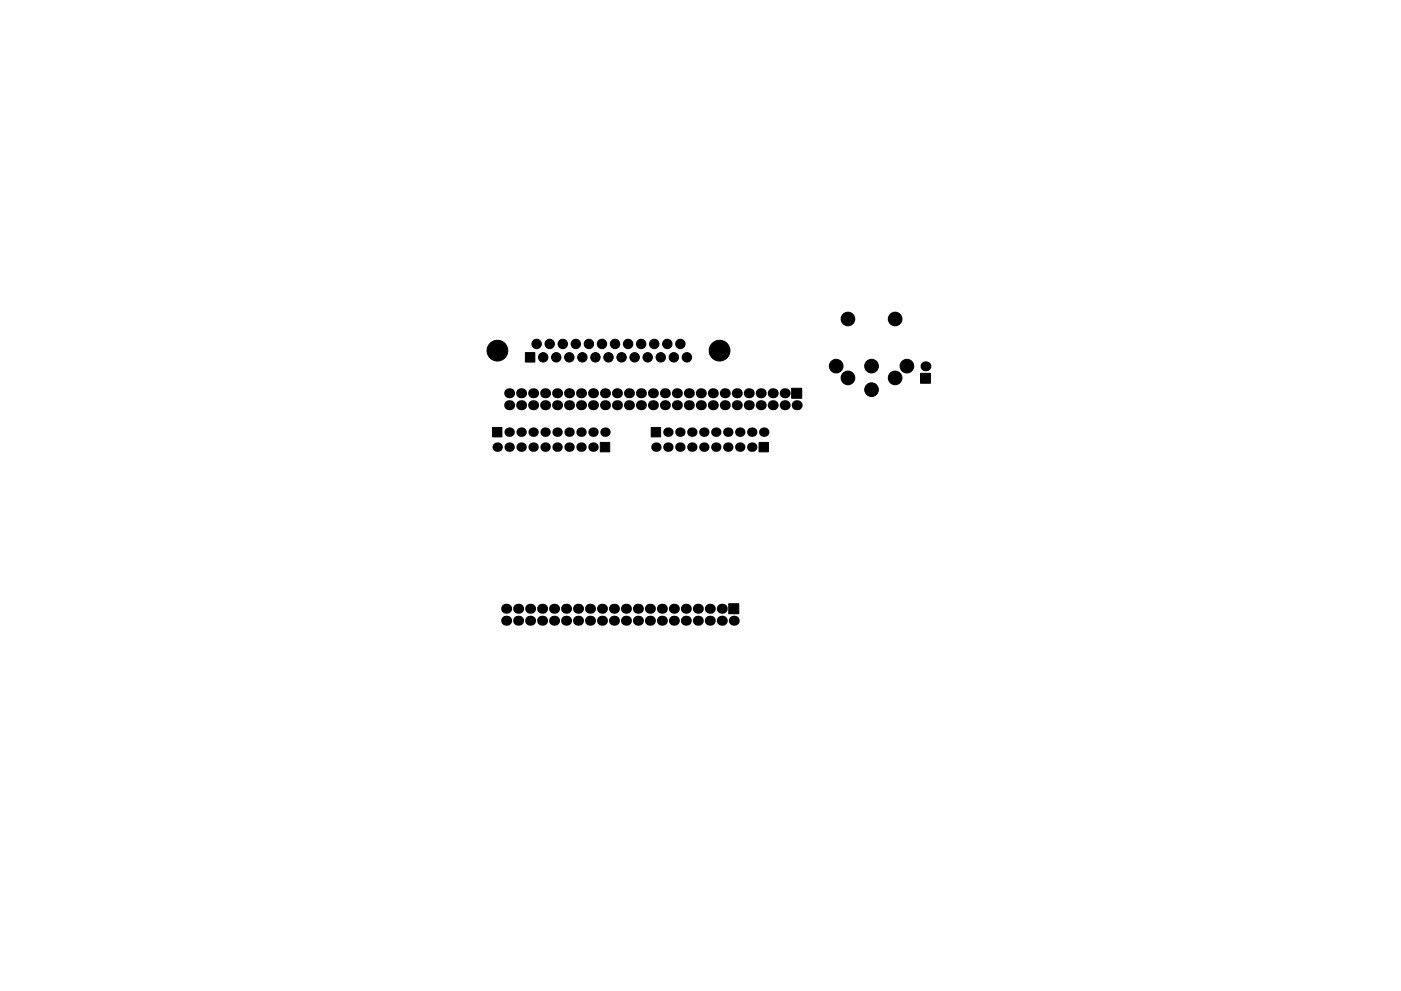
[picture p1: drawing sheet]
<svg xmlns="http://www.w3.org/2000/svg" width="297mm" height="210mm" viewBox="0 0 297 210" stroke-linecap="round" stroke-linejoin="round" font-family="sans-serif">
<g fill="#000" stroke="#000" stroke-width=".21">
<path d="M111.4 74.8h2v2h-2zM195.2 79.2h2.1v2.1h-2.1zM104.4 90.7h2v2h-2zM127.3 93.9h2v2h-2zM138.1 90.7h2v2h-2zM160.9 93.9h2v2h-2zM167.8 82.4h2.2v2.1h-2.2zM154.5 128.1h2.1v2.1h-2.1z"/>
<circle cx="105.5" cy="74.4" r="2.2"/>
<circle cx="113.8" cy="73" r="1"/>
<circle cx="115.2" cy="75.8" r="1"/>
<circle cx="116.5" cy="73" r="1"/>
<circle cx="117.9" cy="75.8" r="1"/>
<circle cx="119.3" cy="73" r="1"/>
<circle cx="120.7" cy="75.8" r="1"/>
<circle cx="122.1" cy="73" r="1"/>
<circle cx="123.5" cy="75.8" r="1"/>
<circle cx="124.9" cy="73" r="1"/>
<circle cx="126.2" cy="75.8" r="1"/>
<circle cx="127.6" cy="73" r="1"/>
<circle cx="129" cy="75.8" r="1"/>
<circle cx="130.4" cy="73" r="1"/>
<circle cx="131.8" cy="75.8" r="1"/>
<circle cx="133.2" cy="73" r="1"/>
<circle cx="134.6" cy="75.8" r="1"/>
<circle cx="135.9" cy="73" r="1"/>
<circle cx="137.3" cy="75.8" r="1"/>
<circle cx="138.7" cy="73" r="1"/>
<circle cx="140.1" cy="75.8" r="1"/>
<circle cx="141.5" cy="73" r="1"/>
<circle cx="142.9" cy="75.8" r="1"/>
<circle cx="144.2" cy="73" r="1"/>
<circle cx="145.6" cy="75.8" r="1"/>
<circle cx="152.6" cy="74.4" r="2.2"/>
<circle cx="177.3" cy="77.7" r="1.45"/>
<circle cx="179.8" cy="67.7" r="1.45"/>
<circle cx="184.8" cy="77.7" r="1.45"/>
<circle cx="189.8" cy="67.7" r="1.45"/>
<circle cx="192.3" cy="77.7" r="1.45"/>
<circle cx="179.8" cy="80.2" r="1.45"/>
<circle cx="184.8" cy="82.7" r="1.45"/>
<circle cx="189.8" cy="80.2" r="1.45"/>
</g>
<g fill="#000">
<circle cx="196.2" cy="77.7" r="1.05"/>
<circle cx="105.4" cy="94.9" r="1"/>
<circle cx="107.9" cy="83.4" r="1.06"/>
<circle cx="107.9" cy="91.7" r="1"/>
<circle cx="107.9" cy="94.9" r="1"/>
<circle cx="107.9" cy="86" r="1.06"/>
<circle cx="110.5" cy="83.4" r="1.06"/>
<circle cx="110.5" cy="86" r="1.06"/>
<circle cx="110.5" cy="94.9" r="1"/>
<circle cx="110.5" cy="91.7" r="1"/>
<circle cx="113" cy="91.7" r="1"/>
<circle cx="113" cy="83.4" r="1.06"/>
<circle cx="113" cy="86" r="1.06"/>
<circle cx="113" cy="94.9" r="1"/>
<circle cx="115.6" cy="94.9" r="1"/>
<circle cx="115.6" cy="91.7" r="1"/>
<circle cx="115.6" cy="83.4" r="1.06"/>
<circle cx="115.6" cy="86" r="1.06"/>
<circle cx="118.1" cy="91.7" r="1"/>
<circle cx="118.1" cy="94.9" r="1"/>
<circle cx="118.1" cy="83.4" r="1.06"/>
<circle cx="118.1" cy="86" r="1.06"/>
<circle cx="120.6" cy="94.9" r="1"/>
<circle cx="120.6" cy="83.4" r="1.06"/>
<circle cx="120.6" cy="86" r="1.06"/>
<circle cx="120.6" cy="91.7" r="1"/>
<circle cx="123.2" cy="86" r="1.06"/>
<circle cx="123.2" cy="83.4" r="1.06"/>
<circle cx="123.2" cy="91.7" r="1"/>
<circle cx="123.2" cy="94.9" r="1"/>
<circle cx="125.7" cy="91.7" r="1"/>
<circle cx="125.7" cy="86" r="1.06"/>
<circle cx="125.7" cy="83.4" r="1.06"/>
<circle cx="125.7" cy="94.9" r="1"/>
<circle cx="128.3" cy="91.7" r="1"/>
<circle cx="128.3" cy="86" r="1.06"/>
<circle cx="128.3" cy="83.4" r="1.06"/>
<circle cx="130.8" cy="83.4" r="1.06"/>
<circle cx="130.8" cy="86" r="1.06"/>
<circle cx="133.3" cy="83.4" r="1.06"/>
<circle cx="133.3" cy="86" r="1.06"/>
<circle cx="135.9" cy="86" r="1.06"/>
<circle cx="135.9" cy="83.4" r="1.06"/>
<circle cx="138.4" cy="86" r="1.06"/>
<circle cx="138.4" cy="83.4" r="1.06"/>
<circle cx="139.1" cy="94.9" r="1"/>
<circle cx="141" cy="83.4" r="1.06"/>
<circle cx="141" cy="86" r="1.06"/>
<circle cx="141.6" cy="94.9" r="1"/>
<circle cx="141.6" cy="91.7" r="1"/>
<circle cx="143.5" cy="83.4" r="1.06"/>
<circle cx="143.5" cy="86" r="1.06"/>
<circle cx="144.1" cy="91.7" r="1"/>
<circle cx="144.1" cy="94.9" r="1"/>
<circle cx="146" cy="83.4" r="1.06"/>
<circle cx="146" cy="86" r="1.06"/>
<circle cx="146.7" cy="91.7" r="1"/>
<circle cx="146.7" cy="94.9" r="1"/>
<circle cx="148.6" cy="83.4" r="1.06"/>
<circle cx="148.6" cy="86" r="1.06"/>
<circle cx="149.2" cy="94.9" r="1"/>
<circle cx="149.2" cy="91.7" r="1"/>
<circle cx="151.1" cy="83.4" r="1.06"/>
<circle cx="151.1" cy="86" r="1.06"/>
<circle cx="151.8" cy="94.9" r="1"/>
<circle cx="151.8" cy="91.7" r="1"/>
<circle cx="153.7" cy="86" r="1.06"/>
<circle cx="153.7" cy="83.4" r="1.06"/>
<circle cx="154.3" cy="94.9" r="1"/>
<circle cx="154.3" cy="91.7" r="1"/>
<circle cx="156.2" cy="86" r="1.06"/>
<circle cx="156.2" cy="83.4" r="1.06"/>
<circle cx="156.8" cy="94.9" r="1"/>
<circle cx="156.8" cy="91.7" r="1"/>
<circle cx="158.7" cy="86" r="1.06"/>
<circle cx="158.7" cy="83.4" r="1.06"/>
<circle cx="159.4" cy="94.9" r="1"/>
<circle cx="159.4" cy="91.7" r="1"/>
<circle cx="161.3" cy="86" r="1.06"/>
<circle cx="161.3" cy="83.4" r="1.06"/>
<circle cx="161.9" cy="91.7" r="1"/>
<circle cx="163.8" cy="83.4" r="1.06"/>
<circle cx="163.8" cy="86" r="1.06"/>
<circle cx="166.4" cy="83.4" r="1.06"/>
<circle cx="166.4" cy="86" r="1.06"/>
<circle cx="168.9" cy="86" r="1.06"/>
<circle cx="107.3" cy="131.7" r="1.06"/>
<circle cx="107.3" cy="129.2" r="1.06"/>
<circle cx="109.9" cy="131.7" r="1.06"/>
<circle cx="109.9" cy="129.2" r="1.06"/>
<circle cx="112.4" cy="129.2" r="1.06"/>
<circle cx="112.4" cy="131.7" r="1.06"/>
<circle cx="114.9" cy="131.7" r="1.06"/>
<circle cx="114.9" cy="129.2" r="1.06"/>
<circle cx="117.5" cy="129.2" r="1.06"/>
<circle cx="117.5" cy="131.7" r="1.06"/>
<circle cx="120" cy="131.7" r="1.06"/>
<circle cx="120" cy="129.2" r="1.06"/>
<circle cx="122.6" cy="129.2" r="1.06"/>
<circle cx="122.6" cy="131.7" r="1.06"/>
<circle cx="125.1" cy="131.7" r="1.06"/>
<circle cx="125.1" cy="129.2" r="1.06"/>
<circle cx="127.6" cy="129.2" r="1.06"/>
<circle cx="127.6" cy="131.7" r="1.06"/>
<circle cx="130.2" cy="129.2" r="1.06"/>
<circle cx="130.2" cy="131.7" r="1.06"/>
<circle cx="132.7" cy="129.2" r="1.06"/>
<circle cx="132.7" cy="131.7" r="1.06"/>
<circle cx="135.3" cy="129.2" r="1.06"/>
<circle cx="135.3" cy="131.7" r="1.06"/>
<circle cx="137.8" cy="129.2" r="1.06"/>
<circle cx="137.8" cy="131.7" r="1.06"/>
<circle cx="140.3" cy="129.2" r="1.06"/>
<circle cx="140.3" cy="131.7" r="1.06"/>
<circle cx="142.9" cy="129.2" r="1.06"/>
<circle cx="142.9" cy="131.7" r="1.06"/>
<circle cx="145.4" cy="129.2" r="1.06"/>
<circle cx="145.4" cy="131.7" r="1.06"/>
<circle cx="148" cy="131.7" r="1.06"/>
<circle cx="148" cy="129.2" r="1.06"/>
<circle cx="150.5" cy="131.7" r="1.06"/>
<circle cx="150.5" cy="129.2" r="1.06"/>
<circle cx="153" cy="131.7" r="1.06"/>
<circle cx="153" cy="129.2" r="1.06"/>
<circle cx="155.6" cy="131.7" r="1.06"/>
</g>
</svg>
